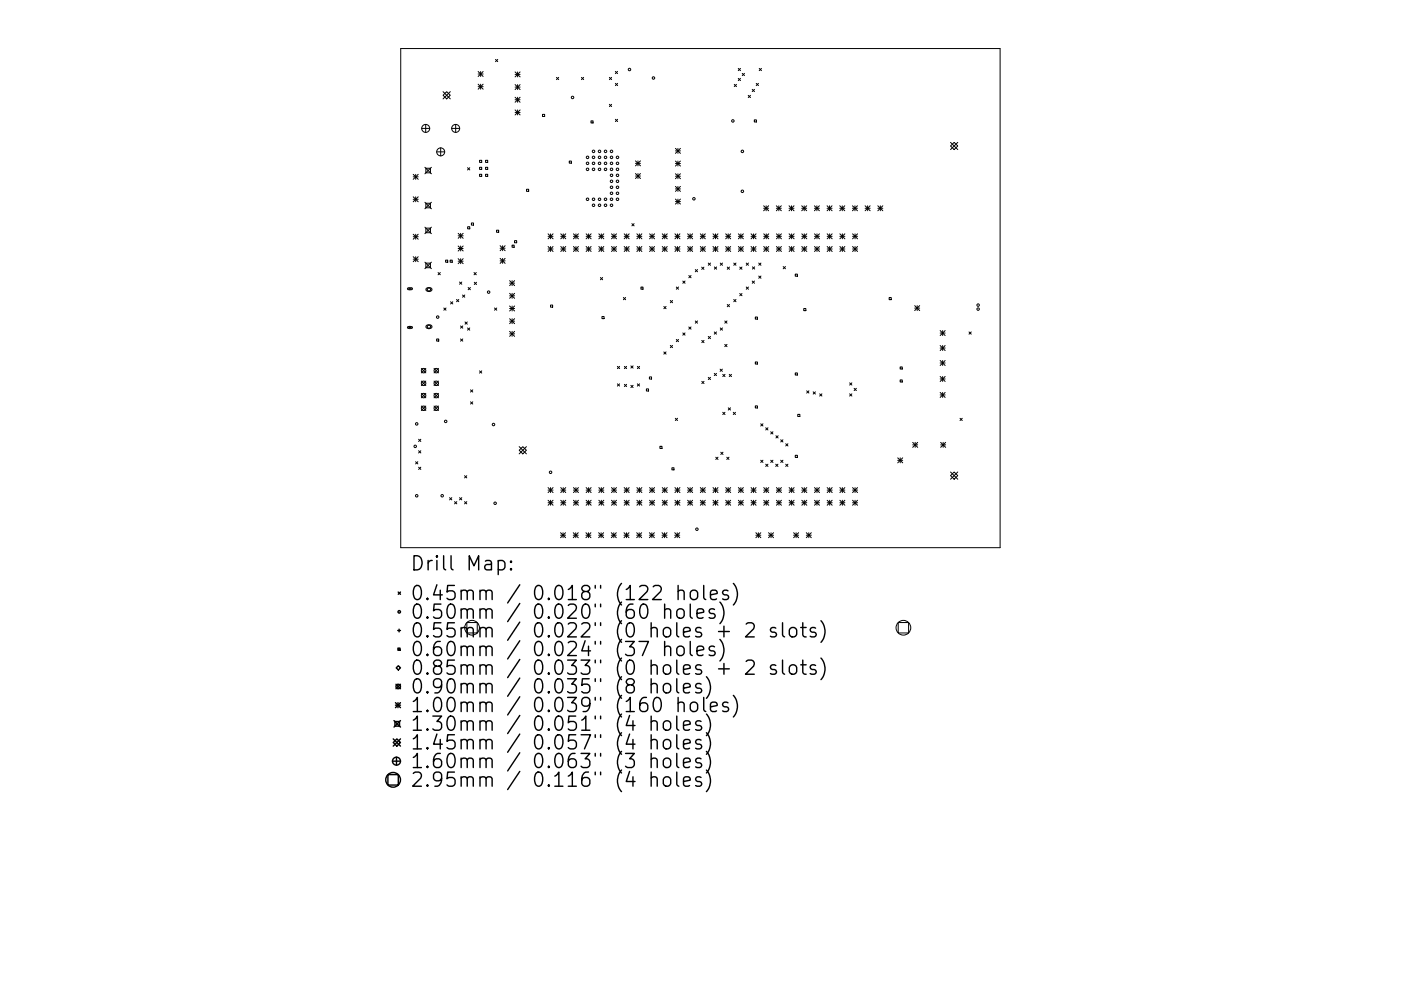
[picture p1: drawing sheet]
<svg xmlns="http://www.w3.org/2000/svg" width="297mm" height="210mm" viewBox="0 0 297 210" stroke-linecap="round" stroke-linejoin="round" font-family="sans-serif">
<defs><g id="words">
<g font-size="4.2">
<text x="86.9" y="121.1">Drill Map:</text>
<text x="86.9" y="127.4">0.45mm / 0.018&quot; (122 holes)</text>
<text x="86.9" y="131.3">0.50mm / 0.020&quot; (60 holes)</text>
<text x="86.9" y="135.3">0.55mm / 0.022&quot; (0 holes + 2 slots)</text>
<text x="86.9" y="139.2">0.60mm / 0.024&quot; (37 holes)</text>
<text x="86.9" y="143.2">0.85mm / 0.033&quot; (0 holes + 2 slots)</text>
<text x="86.9" y="147.2">0.90mm / 0.035&quot; (8 holes)</text>
<text x="86.9" y="151.1">1.00mm / 0.039&quot; (160 holes)</text>
<text x="86.9" y="155.1">1.30mm / 0.051&quot; (4 holes)</text>
<text x="86.9" y="159">1.45mm / 0.057&quot; (4 holes)</text>
<text x="86.9" y="163">1.60mm / 0.063&quot; (3 holes)</text>
<text x="86.9" y="167">2.95mm / 0.116&quot; (4 holes)</text>
</g>
</g></defs>
<g fill="none" stroke="#000" stroke-width=".21">
<path d="M85 10.3h127v105.9h-127zM93.9 19.4l1.6 1.6M95.5 19.4l-1.6 1.6M101.4 15.2l1 1M101.4 15.7h1M101.4 17.9l1 1M101.4 18.4h1M101.9 15.2v1M101.9 17.9v1M102.4 15.2l-1 1M102.4 17.9l-1 1M105.1 12.6l.4 .5"/>
<path d="M105.5 12.6l-.4 .5M109.2 15.3l1.1 1M109.2 15.8h1.1M109.2 17.9l1.1 1.1M109.2 18.5h1.1M109.7 15.3v1M109.7 17.9v1.1M110.3 15.3l-1.1 1M110.3 17.9l-1.1 1.1M118 16.4l.5 .5M118.5 16.4l-.5 .5M123.3 16.4l.4 .5"/>
<path d="M123.7 16.4l-.4 .5M129.2 16.4l.5 .5M129.7 16.4l-.5 .5M130.5 15.1l.4 .5M130.5 17.7l.4 .5M130.9 15.1l-.4 .5M130.9 17.7l-.4 .5M155.7 17.9l.5 .5M156.2 17.9l-.5 .5M156.5 14.5l.5 .5M156.5 16.6l.5 .5M157 14.5l-.5 .5"/>
<path d="M157 16.6l-.5 .5M157.4 15.6l.4 .4M157.8 15.6l-.4 .4M159.5 19l.5 .4M160 19l-.5 .4M160.3 17.7l.5 .5M160.8 17.7l-.5 .5M161 14.5l.4 .5M161.4 14.5l-.4 .5M87.6 37l1.1 1M87.6 37.5h1.1M88.1 37v1"/>
<path d="M88.7 37l-1.1 1M89.4 27.2h1.7M90.1 35.5l1.4 1.4M90.3 26.4v1.7M90.3 35.7h1v1h-1zM91.5 35.5l-1.4 1.4M92.6 32.2h1.7M93.4 31.4v1.7M93.9 20.2l.8-.8 .8 .8-.8 .8zM95.8 27.2h1.7M96.6 26.4v1.7M99.1 35.6l.5 .5"/>
<path d="M99.6 35.6l-.5 .5M101.7 34h.4v.5h-.4zM101.7 35.5h.4v.4h-.4zM101.7 37h.4v.4h-.4zM103 34h.4v.5h-.4zM103 35.5h.4v.4h-.4zM103 37h.4v.4h-.4zM109.2 20.6l1.1 1.1M109.2 21.2h1.1M109.2 23.3l1.1 1.1M109.2 23.9h1.1M109.7 20.6v1.1"/>
<path d="M109.7 23.3v1.1M110.3 20.6l-1.1 1.1M110.3 23.3l-1.1 1.1M115 24.3h.5v.4h-.5zM120.7 34.2h.4v.4h-.4zM125.3 25.6h.4v.5h-.4zM129.2 22.1l.5 .5M129.7 22.1l-.5 .5M130.5 25.3l.4 .5M130.9 25.3l-.4 .5M134.7 34.1l1.1 1.1M134.7 34.7h1.1"/>
<path d="M134.7 36.8l1.1 1.1M134.7 37.3h1.1M135.3 34.1v1.1M135.3 36.8v1.1M135.8 34.1l-1.1 1.1M135.8 36.8l-1.1 1.1M143.2 37.4h1.1M143.2 31.5l1.1 1M143.2 32h1.1M143.2 34.2l1.1 1M143.2 34.7h1.1M143.2 36.9l1.1 1"/>
<path d="M143.2 39.6l1.1 1M143.7 31.5v1M143.7 34.2v1M143.7 36.9v1M143.7 39.6v1M144.3 31.5l-1.1 1M144.3 34.2l-1.1 1M144.3 36.9l-1.1 1M144.3 39.6l-1.1 1M158.6 20.2l.5 .5M159.1 20.2l-.5 .5M159.9 25.4h.5v.5h-.5z"/>
<path d="M201.5 31l.8-.8 .8 .8-.8 .7zM201.5 30.2l1.6 1.5M203.1 30.2l-1.6 1.5M87.6 41.8l1.1 1M87.6 42.3h1.1M87.6 49.7l1.1 1.1M87.6 50.2h1.1M87.6 54.5l1.1 1M87.6 55h1.1M88.1 41.8v1M88.1 49.7v1.1M88.1 54.5v1"/>
<path d="M88.7 41.8l-1.1 1M88.7 49.7l-1.1 1.1M88.7 54.5l-1.1 1M90.1 42.9l1.4 1.4M90.1 48.2l1.4 1.4M90.1 55.6l1.4 1.4M90.3 43.1h1v1h-1zM90.3 48.4h1v1h-1zM90.3 55.8h1v1h-1zM91.5 42.9l-1.4 1.4M91.5 48.2l-1.4 1.4M91.5 55.6l-1.4 1.4"/>
<path d="M92.9 57.8l.5 .5M93.4 57.8l-.5 .5M94.5 55.2h.4v.4h-.4zM95.4 55.2h.5v.4h-.5zM97.1 49.5l1.1 1.1M97.1 50h1.1M97.1 52.2l1.1 1.1M97.1 52.7h1.1M97.1 54.9l1.1 1M97.1 55.4h1.1M97.4 59.8l.5 .5M97.7 49.5v1.1"/>
<path d="M97.7 52.2v1.1M97.7 54.9v1M97.9 59.8l-.5 .5M98.2 49.5l-1.1 1.1M98.2 52.2l-1.1 1.1M98.2 54.9l-1.1 1M99.2 48.1h.4v.5h-.4zM99.9 47.3h.5v.5h-.5zM100.5 57.8l.5 .5M100.6 59.9l.4 .5M101 57.8l-.5 .5M101 59.9l-.4 .5"/>
<path d="M105.3 48.8h.4v.5h-.4zM106 52.1l1.1 1.1M106 52.7h1.1M106 54.8l1.1 1.1M106 55.4h1.1M106.6 52.1v1.1M106.6 54.8v1.1M107.1 52.1l-1.1 1.1M107.1 54.8l-1.1 1.1M108 59.5l1.1 1.1M108.6 52h.4v.5h-.4zM108.6 59.5v1.1"/>
<path d="M109.1 51.1h.4v.4h-.4zM109.1 59.5l-1.1 1.1M111.6 40.2h.5v.4h-.5zM116.2 49.6l1.1 1.1M116.2 50.1h1.1M116.2 52.3l1.1 1.1M116.2 52.8h1.1M116.7 49.6v1.1M116.7 52.3v1.1M117.3 49.6l-1.1 1.1M117.3 52.3l-1.1 1.1M118.9 52.3l1.1 1.1"/>
<path d="M118.9 50.1h1.1M118.9 52.8h1.1M118.9 49.6l1.1 1.1M119.4 49.6v1.1M119.4 52.3v1.1M120 49.6l-1.1 1.1M120 52.3l-1.1 1.1M121.6 50.1h1M121.6 52.8h1M121.6 52.3l1 1.1M121.6 49.6l1 1.1M122.1 49.6v1.1"/>
<path d="M122.1 52.3v1.1M122.6 49.6l-1 1.1M122.6 52.3l-1 1.1M124.3 50.1h1M124.3 52.8h1M124.3 52.3l1 1.1M124.3 49.6l1 1.1M124.8 49.6v1.1M124.8 52.3v1.1M125.3 49.6l-1 1.1M125.3 52.3l-1 1.1M127 50.1h1"/>
<path d="M127 52.8h1M127 52.3l1 1.1M127 49.6l1 1.1M127.3 58.9l.5 .5M127.5 49.6v1.1M127.5 52.3v1.1M127.8 58.9l-.5 .5M128 49.6l-1 1.1M128 52.3l-1 1.1M129.7 50.1h1M129.7 52.8h1M129.7 49.6l1 1.1"/>
<path d="M129.7 52.3l1 1.1M130.2 49.6v1.1M130.2 52.3v1.1M130.7 49.6l-1 1.1M130.7 52.3l-1 1.1M132.3 50.1h1.1M132.3 52.8h1.1M132.3 52.3l1.1 1.1M132.3 49.6l1.1 1.1M132.9 49.6v1.1M132.9 52.3v1.1M133.4 49.6l-1.1 1.1"/>
<path d="M133.4 52.3l-1.1 1.1M134 47.4l.4 .5M134.4 47.4l-.4 .5M135 50.1h1.1M135 52.8h1.1M135 52.3l1.1 1.1M135 49.6l1.1 1.1M135.6 49.6v1.1M135.6 52.3v1.1M136.1 52.3l-1.1 1.1M136.1 49.6l-1.1 1.1M137.7 50.1h1.1"/>
<path d="M137.7 52.8h1.1M137.7 52.3l1.1 1.1M137.7 49.6l1.1 1.1M138.3 49.6v1.1M138.3 52.3v1.1M138.8 49.6l-1.1 1.1M138.8 52.3l-1.1 1.1M140.4 50.1h1.1M140.4 52.8h1.1M140.4 52.3l1.1 1.1M140.4 49.6l1.1 1.1M140.9 49.6v1.1"/>
<path d="M140.9 52.3v1.1M141.5 49.6l-1.1 1.1M141.5 52.3l-1.1 1.1M143.1 50.1h1.1M143.1 52.8h1.1M143.1 52.3l1.1 1.1M143.1 49.6l1.1 1.1M143.2 40.1h1.1M143.2 42.2l1.1 1.1M143.2 42.8h1.1M143.6 49.6v1.1M143.6 52.3v1.1"/>
<path d="M143.7 42.2v1.1M144.2 49.6l-1.1 1.1M144.2 52.3l-1.1 1.1M144.3 42.2l-1.1 1.1M144.8 59.6l.4 .5M145.2 59.6l-.4 .5M145.8 50.1h1M145.8 52.8h1M145.8 49.6l1 1.1M145.8 52.3l1 1.1M146 58.5l.5 .4M146.3 49.6v1.1"/>
<path d="M146.3 52.3v1.1M146.5 58.5l-.5 .4M146.8 49.6l-1 1.1M146.8 52.3l-1 1.1M147.4 57.2l.5 .5M147.9 57.2l-.5 .5M148.5 49.6l1 1.1M148.5 50.1h1M148.5 52.8h1M148.5 52.3l1 1.1M148.8 56.7l.4 .5M149 49.6v1.1"/>
<path d="M149 52.3v1.1M149.2 56.7l-.4 .5M149.5 49.6l-1 1.1M149.5 52.3l-1 1.1M150.2 55.8l.4 .5M150.6 55.8l-.4 .5M151.2 52.3l1 1.1M151.2 50.1h1M151.2 52.8h1M151.2 49.6l1 1.1M151.5 56.6l.4 .5M151.7 49.6v1.1"/>
<path d="M151.7 52.3v1.1M151.9 56.6l-.4 .5M152.2 49.6l-1 1.1M152.2 52.3l-1 1.1M152.7 55.8l.5 .5M153.2 55.8l-.5 .5M153.9 50.1h1M153.9 52.8h1M153.9 52.3l1 1.1M153.9 49.6l1 1.1M154.2 56.7l.5 .4M154.4 49.6v1.1"/>
<path d="M154.4 52.3v1.1M154.7 56.7l-.5 .4M154.9 49.6l-1 1.1M154.9 52.3l-1 1.1M155.6 55.8l.4 .5M156 55.8l-.4 .5M156.5 49.6l1.1 1.1M156.5 50.1h1.1M156.5 52.8h1.1M156.5 52.3l1.1 1.1M156.8 56.7l.5 .4M157.1 49.6v1.1"/>
<path d="M157.1 52.3v1.1M157.3 56.7l-.5 .4M157.6 49.6l-1.1 1.1M157.6 52.3l-1.1 1.1M158.2 55.8l.5 .5M158.7 55.8l-.5 .5M159.2 52.3l1.1 1.1M159.2 50.1h1.1M159.2 52.8h1.1M159.2 49.6l1.1 1.1M159.5 59.6l.5 .5M159.5 56.6l.5 .5"/>
<path d="M159.8 49.6v1.1M159.8 52.3v1.1M160 59.6l-.5 .5M160 56.6l-.5 .5M160.3 49.6l-1.1 1.1M160.3 52.3l-1.1 1.1M160.9 55.8l.4 .5M160.9 58.6l.4 .4M161.3 55.8l-.4 .5M161.3 58.6l-.4 .4M161.9 43.7l1.1 1M161.9 44.2h1.1"/>
<path d="M161.9 50.1h1.1M161.9 52.8h1.1M161.9 49.6l1.1 1.1M161.9 52.3l1.1 1.1M162.4 43.7v1M162.5 49.6v1.1M162.5 52.3v1.1M163 43.7l-1.1 1M163 49.6l-1.1 1.1M163 52.3l-1.1 1.1M164.6 44.2h1.1M164.6 43.7l1.1 1"/>
<path d="M164.6 50.1h1.1M164.6 52.8h1.1M164.6 52.3l1.1 1.1M164.6 49.6l1.1 1.1M165.1 43.7v1M165.1 49.6v1.1M165.1 52.3v1.1M165.7 43.7l-1.1 1M165.7 49.6l-1.1 1.1M165.7 52.3l-1.1 1.1M166.1 56.6l.4 .4M166.5 56.6l-.4 .4"/>
<path d="M167.3 44.2h1M167.3 43.7l1 1M167.3 50.1h1.1M167.3 52.8h1.1M167.3 52.3l1.1 1.1M167.3 49.6l1.1 1.1M167.8 43.7v1M167.8 49.6v1.1M167.8 52.3v1.1M168.3 43.7l-1 1M168.4 52.3l-1.1 1.1M168.4 49.6l-1.1 1.1"/>
<path d="M168.6 58.2h.5v.4h-.5zM170 44.2h1M170 43.7l1 1M170 50.1h1.1M170 52.8h1.1M170 52.3l1.1 1.1M170 49.6l1.1 1.1M170.5 43.7v1M170.5 49.6v1.1M170.5 52.3v1.1M171 43.7l-1 1M171.1 49.6l-1.1 1.1"/>
<path d="M171.1 52.3l-1.1 1.1M172.7 44.2h1M172.7 43.7l1 1M172.7 50.1h1M172.7 52.8h1M172.7 52.3l1 1.1M172.7 49.6l1 1.1M173.2 43.7v1M173.2 49.6v1.1M173.2 52.3v1.1M173.7 43.7l-1 1M173.7 49.6l-1 1.1"/>
<path d="M173.7 52.3l-1 1.1M175.4 44.2h1M175.4 43.7l1 1M175.4 50.1h1M175.4 52.8h1M175.4 52.3l1 1.1M175.4 49.6l1 1.1M175.9 43.7v1M175.9 49.6v1.1M175.9 52.3v1.1M176.4 43.7l-1 1M176.4 49.6l-1 1.1"/>
<path d="M176.4 52.3l-1 1.1M178 44.2h1.1M178 43.7l1.1 1M178.1 50.1h1M178.1 52.8h1M178.1 49.6l1 1.1M178.1 52.3l1 1.1M178.6 43.7v1M178.6 49.6v1.1M178.6 52.3v1.1M179.1 43.7l-1.1 1M179.1 52.3l-1 1.1"/>
<path d="M179.1 49.6l-1 1.1M180.7 44.2h1.1M180.7 43.7l1.1 1M180.8 50.1h1M180.8 52.8h1M180.8 52.3l1 1.1M180.8 49.6l1 1.1M181.3 43.7v1M181.3 49.6v1.1M181.3 52.3v1.1M181.8 43.7l-1.1 1M181.8 49.6l-1 1.1"/>
<path d="M181.8 52.3l-1 1.1M183.4 44.2h1.1M183.4 43.7l1.1 1M184 43.7v1M184.5 43.7l-1.1 1M186.1 44.2h1.1M186.1 43.7l1.1 1M186.6 43.7v1M187.2 43.7l-1.1 1M86.4 61.1h.9l.2 .2-.2 .2h-.8zM86.4 69.3h.9l.2 .2-.2 .2h-.8zM86.6 61.3h.6"/>
<path d="M86.6 69.5h.6M86.9 61v.6M86.9 69.2v.6M89.3 78.2l1 .9M90.3 78.2l-1 .9M90.4 61.2l.9-.1 .3 .4-.3 .3h-.7l-.3-.3zM90.4 69.1l.9-.1 .3 .4-.3 .3h-.7l-.3-.3zM90.5 61.4l.4-.4 .5 .4-.5 .5zM90.5 69.3l.4-.4 .5 .4-.5 .5zM92 78.2l1 .9M92.6 71.9h.4v.5h-.4zM93 78.2l-1 .9"/>
<path d="M94.1 65.3l.5 .5M94.6 65.3l-.5 .5M95.5 64l.5 .5M96 64l-.5 .5M96.8 63.5l.5 .5M97.3 63.5l-.5 .5M97.6 71.9l.5 .5M97.6 69.2l.5 .4M98.1 62.6l.4 .5M98.1 71.9l-.5 .5M98.1 69.2l-.5 .4M98.5 62.6l-.4 .5"/>
<path d="M98.6 68.3l.5 .5M99.1 68.3l-.5 .5M99.1 69.6l.5 .5M99.3 61l.4 .5M99.6 69.6l-.5 .5M99.7 61l-.4 .5M101.7 78.7l.4 .5M102.1 78.7l-.4 .5M104.8 65.3l.5 .5M105.3 65.3l-.5 .5M108 60.1h1.1M108 62.2l1.1 1.1"/>
<path d="M108 62.8h1.1M108 64.9l1.1 1.1M108 65.5h1.1M108 67.6l1.1 1.1M108 68.1h1.1M108 70.3l1.1 1.1M108 70.8h1.1M108.6 62.2v1.1M108.6 64.9v1.1M108.6 67.6v1.1M108.6 70.3v1.1M109.1 64.9l-1.1 1.1"/>
<path d="M109.1 62.2l-1.1 1.1M109.1 67.6l-1.1 1.1M109.1 70.3l-1.1 1.1M116.7 64.7h.5v.5h-.5zM127.6 67.2h.5v.4h-.5zM130.9 77.7l.5 .5M131.4 77.7l-.5 .5M132.2 63.1l.4 .5M132.4 77.7l.5 .5M132.6 63.1l-.4 .5M132.9 77.7l-.5 .5M133.8 77.6l.4 .5"/>
<path d="M134.2 77.6l-.4 .5M135.1 77.7l.5 .5M135.6 77.7l-.5 .5M135.9 60.9h.4v.5h-.4zM137.7 80h.4v.4h-.4zM140.7 65l.5 .5M140.7 74.7l.5 .4M141.2 65l-.5 .5M141.2 74.7l-.5 .4M142.1 63.8l.5 .4M142.1 73.3l.5 .5M142.6 73.3l-.5 .5"/>
<path d="M142.6 63.8l-.5 .4M143.4 60.9l.5 .5M143.4 72l.5 .5M143.9 72l-.5 .5M143.9 60.9l-.5 .5M144.8 70.6l.4 .5M145.2 70.6l-.4 .5M146 69.4l.5 .4M146.5 69.4l-.5 .4M147.4 68.1l.5 .5M147.9 68.1l-.5 .5M148.8 72.2l.5 .5"/>
<path d="M149.3 72.2l-.5 .5M150.2 71.4l.4 .5M150.6 71.4l-.4 .5M151.4 70.4l.5 .5M151.4 79.2l.5 .5M151.9 70.4l-.5 .5M151.9 79.2l-.5 .5M152.7 78.3l.5 .5M152.7 69.6l.5 .5M153.2 78.3l-.5 .5M153.2 69.6l-.5 .5M153.2 79.4l.5 .5"/>
<path d="M153.7 68.1l.4 .5M153.7 73.1l.4 .4M153.7 79.4l-.5 .5M154.1 68.1l-.4 .5M154.1 73.1l-.4 .4M154.2 64.6l.5 .5M154.6 79.4l.5 .5M154.7 64.6l-.5 .5M155.1 79.4l-.5 .5M155.6 63.5l.4 .5M156 63.5l-.4 .5M156.8 62.3l.5 .4"/>
<path d="M157.3 62.3l-.5 .4M158.2 60.9l.5 .5M158.7 60.9l-.5 .5M160.1 67.3h.5v.4h-.5zM160.1 76.8h.5v.4h-.5zM168.6 79.1h.5v.5h-.5zM170.4 65.5h.5v.4h-.5zM188.5 63.1h.5v.5h-.5zM190.8 77.9h.5v.4h-.5zM193.9 64.8l1.1 1.1M193.9 65.4h1.1M194.5 64.8v1.1"/>
<path d="M195 64.8l-1.1 1.1M199.3 70.1l1.1 1.1M199.3 70.7h1.1M199.3 73.3l1.1 1.1M199.3 73.8h1.1M199.3 76.5l1.1 1M199.3 77h1.1M199.3 79.9l1.1 1M199.9 70.1v1.1M199.9 73.3v1.1M199.9 76.5v1M199.9 79.9v1"/>
<path d="M200.4 70.1l-1.1 1.1M200.4 73.3l-1.1 1.1M200.4 76.5l-1.1 1M200.4 79.9l-1.1 1M205.4 70.4l.5 .5M205.9 70.4l-.5 .5M88.1 98l.5 .4M88.6 98l-.5 .4M88.7 93.2l.5 .5M88.7 95.6l.5 .5M88.7 99.1l.5 .5M89.2 93.2l-.5 .5"/>
<path d="M89.2 95.6l-.5 .5M89.2 99.1l-.5 .5M89.3 80.9l1 .9M89.3 83.5l1 .9M89.3 86.1l1 1M90.3 80.9l-1 .9M90.3 83.5l-1 .9M90.3 86.1l-1 1M92 80.9l1 .9M92 86.1l1 1M92 83.5l1 .9M93 83.5l-1 .9"/>
<path d="M93 80.9l-1 .9M93 86.1l-1 1M99.8 82.7l.4 .5M99.8 85.3l.4 .4M100.2 82.7l-.4 .5M100.2 85.3l-.4 .4M110.1 94.8l1.5 1.5M110.8 94.8l.8 .7-.8 .8-.7-.8zM111.6 94.8l-1.5 1.5M130.9 81.4l.5 .5M131.4 81.4l-.5 .5M132.4 81.5l.5 .5"/>
<path d="M132.9 81.5l-.5 .5M133.8 81.8l.4 .4M134.2 81.8l-.4 .4M135.1 81.4l.5 .5M135.6 81.4l-.5 .5M137.1 82.5h.4v.5h-.4zM139.9 94.7h.5v.4h-.5zM142.5 99.2h.4v.5h-.4zM143.2 88.7l.5 .5M143.7 88.7l-.5 .5M148.8 80.9l.5 .5M149.3 80.9l-.5 .5"/>
<path d="M150.2 80.1l.4 .4M150.6 80.1l-.4 .4M151.8 97l.4 .5M152.2 97l-.4 .5M152.8 95.9l.5 .5M153.2 87.5l.5 .5M153.3 95.9l-.5 .5M153.7 87.5l-.5 .5M154.1 97l.5 .5M154.4 86.5l.5 .5M154.6 97l-.5 .5M154.9 86.5l-.5 .5"/>
<path d="M155.5 87.5l.4 .5M155.9 87.5l-.4 .5M160.1 86.1h.5v.5h-.5zM161.3 89.9l.5 .5M161.3 97.6l.5 .5M161.8 89.9l-.5 .5M161.8 97.6l-.5 .5M162.3 90.8l.5 .4M162.3 98.5l.5 .5M162.8 90.8l-.5 .4M162.8 98.5l-.5 .5M163.4 91.6l.5 .5"/>
<path d="M163.4 97.6l.5 .5M163.9 91.6l-.5 .5M163.9 97.6l-.5 .5M164.5 98.5l.4 .5M164.5 92.5l.5 .4M164.9 98.5l-.4 .5M165 92.5l-.5 .4M165.5 97.6l.5 .5M165.5 93.3l.5 .5M166 93.3l-.5 .5M166 97.6l-.5 .5M166.6 94.1l.5 .5"/>
<path d="M166.6 98.5l.5 .5M167.1 94.1l-.5 .5M167.1 98.5l-.5 .5M168.6 96.6h.5v.4h-.5zM169.1 87.9h.5v.5h-.5zM171 82.9l.5 .5M171.5 82.9l-.5 .5M172.4 83.1l.5 .5M172.9 83.1l-.5 .5M173.8 83.6l.5 .4M174.3 83.6l-.5 .4M180.1 81.2l.5 .5"/>
<path d="M180.1 83.6l.5 .4M180.6 81.2l-.5 .5M180.6 83.6l-.5 .4M181.1 82.4l.5 .5M181.6 82.4l-.5 .5M190.3 97.1l1.1 1.1M190.3 97.7h1.1M190.8 80.6h.5v.5h-.5zM190.9 97.1v1.1M191.4 97.1l-1.1 1.1M193.5 93.9l1.1 1M193.5 94.4h1.1"/>
<path d="M194 93.9v1M194.6 93.9l-1.1 1M199.3 80.4h1.1M199.3 83.3l1.1 1M199.3 83.8h1.1M199.4 94.4h1.1M199.4 93.9l1.1 1M199.9 83.3v1M200 93.9v1M200.4 83.3l-1.1 1M200.5 93.9l-1.1 1M203.5 88.7l.5 .5"/>
<path d="M204 88.7l-.5 .5M95.3 105.6l.5 .5M95.8 105.6l-.5 .5M96.4 106.4l.4 .5M96.8 106.4l-.4 .5M97.4 105.6l.5 .5M97.9 105.6l-.5 .5M98.5 100.9l.5 .5M98.5 106.4l.5 .5M99 100.9l-.5 .5M99 106.4l-.5 .5M116.2 103.4l1.1 1.1"/>
<path d="M116.2 104h1.1M116.2 106.1l1.1 1.1M116.2 106.7h1.1M116.7 103.4v1.1M116.7 106.1v1.1M117.3 103.4l-1.1 1.1M117.3 106.1l-1.1 1.1M118.8 113l1.1 1.1M118.8 113.6h1.1M118.9 106.1l1.1 1.1M118.9 104h1.1M118.9 106.7h1.1"/>
<path d="M118.9 103.4l1.1 1.1M119.4 113v1.1M119.4 103.4v1.1M119.4 106.1v1.1M119.9 113l-1.1 1.1M120 103.4l-1.1 1.1M120 106.1l-1.1 1.1M121.5 113.6h1.1M121.5 113l1.1 1.1M121.6 104h1M121.6 106.7h1M121.6 106.1l1 1.1"/>
<path d="M121.6 103.4l1 1.1M122.1 113v1.1M122.1 103.4v1.1M122.1 106.1v1.1M122.6 113l-1.1 1.1M122.6 103.4l-1 1.1M122.6 106.1l-1 1.1M124.2 113.6h1.1M124.2 113l1.1 1.1M124.3 104h1M124.3 106.7h1M124.3 106.1l1 1.1"/>
<path d="M124.3 103.4l1 1.1M124.8 113v1.1M124.8 103.4v1.1M124.8 106.1v1.1M125.3 113l-1.1 1.1M125.3 106.1l-1 1.1M125.3 103.4l-1 1.1M126.9 113.6h1.1M126.9 113l1.1 1.1M127 104h1M127 106.7h1M127 103.4l1 1.1"/>
<path d="M127 106.1l1 1.1M127.4 113v1.1M127.5 103.4v1.1M127.5 106.1v1.1M128 113l-1.1 1.1M128 103.4l-1 1.1M128 106.1l-1 1.1M129.6 113.6h1.1M129.6 113l1.1 1.1M129.7 104h1M129.7 106.7h1M129.7 106.1l1 1.1"/>
<path d="M129.7 103.4l1 1.1M130.1 113v1.1M130.2 103.4v1.1M130.2 106.1v1.1M130.7 113l-1.1 1.1M130.7 103.4l-1 1.1M130.7 106.1l-1 1.1M132.3 113.6h1.1M132.3 113l1.1 1.1M132.3 103.4l1.1 1.1M132.3 104h1.1M132.3 106.7h1.1"/>
<path d="M132.3 106.1l1.1 1.1M132.8 113v1.1M132.9 103.4v1.1M132.9 106.1v1.1M133.4 113l-1.1 1.1M133.4 103.4l-1.1 1.1M133.4 106.1l-1.1 1.1M135 113.6h1M135 113l1 1.1M135 106.1l1.1 1.1M135 103.4l1.1 1.1M135 104h1.1"/>
<path d="M135 106.7h1.1M135.5 113v1.1M135.6 103.4v1.1M135.6 106.1v1.1M136 113l-1 1.1M136.1 103.4l-1.1 1.1M136.1 106.1l-1.1 1.1M137.7 113.6h1M137.7 113l1 1.1M137.7 106.1l1.1 1.1M137.7 104h1.1M137.7 106.7h1.1"/>
<path d="M137.7 103.4l1.1 1.1M138.2 113v1.1M138.3 103.4v1.1M138.3 106.1v1.1M138.7 113l-1 1.1M138.8 103.4l-1.1 1.1M138.8 106.1l-1.1 1.1M140.4 113.6h1M140.4 113l1 1.1M140.4 104h1.1M140.4 106.7h1.1M140.4 106.1l1.1 1.1"/>
<path d="M140.4 103.4l1.1 1.1M140.9 113v1.1M140.9 103.4v1.1M140.9 106.1v1.1M141.4 113l-1 1.1M141.5 103.4l-1.1 1.1M141.5 106.1l-1.1 1.1M143.1 113.6h1M143.1 113l1 1.1M143.1 103.4l1.1 1.1M143.1 104h1.1M143.1 106.7h1.1"/>
<path d="M143.1 106.1l1.1 1.1M143.6 113v1.1M143.6 103.4v1.1M143.6 106.1v1.1M144.1 113l-1 1.1M144.2 103.4l-1.1 1.1M144.2 106.1l-1.1 1.1M145.8 106.1l1 1.1M145.8 104h1M145.8 106.7h1M145.8 103.4l1 1.1M146.3 103.4v1.1"/>
<path d="M146.3 106.1v1.1M146.8 103.4l-1 1.1M146.8 106.1l-1 1.1M148.5 104h1M148.5 106.7h1M148.5 106.1l1 1.1M148.5 103.4l1 1.1M149 103.4v1.1M149 106.1v1.1M149.5 103.4l-1 1.1M149.5 106.1l-1 1.1M151.2 104h1"/>
<path d="M151.2 106.7h1M151.2 106.1l1 1.1M151.2 103.4l1 1.1M151.7 103.4v1.1M151.7 106.1v1.1M152.2 103.4l-1 1.1M152.2 106.1l-1 1.1M153.9 104h1M153.9 106.7h1M153.9 106.1l1 1.1M153.9 103.4l1 1.1M154.4 103.4v1.1"/>
<path d="M154.4 106.1v1.1M154.9 103.4l-1 1.1M154.9 106.1l-1 1.1M156.5 104h1.1M156.5 106.7h1.1M156.5 106.1l1.1 1.1M156.5 103.4l1.1 1.1M157.1 103.4v1.1M157.1 106.1v1.1M157.6 103.4l-1.1 1.1M157.6 106.1l-1.1 1.1M159.2 104h1.1"/>
<path d="M159.2 106.7h1.1M159.2 103.4l1.1 1.1M159.2 106.1l1.1 1.1M159.8 103.4v1.1M159.8 106.1v1.1M160.3 113.6h1M160.3 113l1 1.1M160.3 103.4l-1.1 1.1M160.3 106.1l-1.1 1.1M160.8 113v1.1M161.3 113l-1 1.1M161.9 104h1.1"/>
<path d="M161.9 106.7h1.1M161.9 106.1l1.1 1.1M161.9 103.4l1.1 1.1M162.5 103.4v1.1M162.5 106.1v1.1M162.9 113.6h1.1M162.9 113l1.1 1.1M163 103.4l-1.1 1.1M163 106.1l-1.1 1.1M163.5 113v1.1M164 113l-1.1 1.1M164.6 104h1.1"/>
<path d="M164.6 106.7h1.1M164.6 106.1l1.1 1.1M164.6 103.4l1.1 1.1M165.1 103.4v1.1M165.1 106.1v1.1M165.7 103.4l-1.1 1.1M165.7 106.1l-1.1 1.1M167.3 103.4l1.1 1.1M167.3 104h1.1M167.3 106.7h1.1M167.3 106.1l1.1 1.1M167.8 103.4v1.1"/>
<path d="M167.8 106.1v1.1M168.3 113.6h1M168.3 113l1 1.1M168.4 103.4l-1.1 1.1M168.4 106.1l-1.1 1.1M168.8 113v1.1M169.3 113l-1 1.1M170 106.1l1.1 1.1M170 104h1.1M170 106.7h1.1M170 103.4l1.1 1.1M170.5 103.4v1.1"/>
<path d="M170.5 106.1v1.1M171 113.6h1M171 113l1 1.1M171.1 103.4l-1.1 1.1M171.1 106.1l-1.1 1.1M171.5 113v1.1M172 113l-1 1.1M172.7 104h1M172.7 106.7h1M172.7 106.1l1 1.1M172.7 103.4l1 1.1M173.2 103.4v1.1"/>
<path d="M173.2 106.1v1.1M173.7 103.4l-1 1.1M173.7 106.1l-1 1.1M175.4 104h1M175.4 106.7h1M175.4 103.4l1 1.1M175.4 106.1l1 1.1M175.9 103.4v1.1M175.9 106.1v1.1M176.4 103.4l-1 1.1M176.4 106.1l-1 1.1M178.1 104h1"/>
<path d="M178.1 106.7h1M178.1 106.1l1 1.1M178.1 103.4l1 1.1M178.6 103.4v1.1M178.6 106.1v1.1M179.1 103.4l-1 1.1M179.1 106.1l-1 1.1M180.8 104h1M180.8 106.7h1M180.8 106.1l1 1.1M180.8 103.4l1 1.1M181.3 103.4v1.1"/>
<path d="M181.3 106.1v1.1M181.8 103.4l-1 1.1M181.8 106.1l-1 1.1M201.5 100.9l.8-.8 .8 .8-.8 .8zM201.5 100.1l1.6 1.6M203.1 100.1l-1.6 1.6M190.4 132.1h2.2v2.2h-2.2z"/>
<circle cx="133.5" cy="14.7" r=".26"/>
<circle cx="138.5" cy="16.5" r=".26"/>
<circle cx="90.3" cy="27.2" r=".85"/>
<circle cx="93.4" cy="32.2" r=".85"/>
<circle cx="96.6" cy="27.2" r=".85"/>
<circle cx="121.4" cy="20.7" r=".26"/>
<circle cx="124.6" cy="35.9" r=".26"/>
<circle cx="124.6" cy="34.7" r=".26"/>
<circle cx="124.6" cy="33.4" r=".26"/>
<circle cx="125.8" cy="35.9" r=".26"/>
<circle cx="125.8" cy="34.7" r=".26"/>
<circle cx="125.8" cy="33.4" r=".26"/>
<circle cx="125.8" cy="32.1" r=".26"/>
<circle cx="127.1" cy="35.9" r=".26"/>
<circle cx="127.1" cy="34.7" r=".26"/>
<circle cx="127.1" cy="32.1" r=".26"/>
<circle cx="127.1" cy="33.4" r=".26"/>
<circle cx="128.4" cy="34.7" r=".26"/>
<circle cx="128.4" cy="35.9" r=".26"/>
<circle cx="128.4" cy="32.1" r=".26"/>
<circle cx="128.4" cy="33.4" r=".26"/>
<circle cx="129.7" cy="35.9" r=".26"/>
<circle cx="129.7" cy="34.7" r=".26"/>
<circle cx="129.7" cy="37.2" r=".26"/>
<circle cx="129.7" cy="39.7" r=".26"/>
<circle cx="129.7" cy="38.5" r=".26"/>
<circle cx="129.7" cy="33.4" r=".26"/>
<circle cx="129.7" cy="32.1" r=".26"/>
<circle cx="130.9" cy="35.9" r=".26"/>
<circle cx="130.9" cy="34.7" r=".26"/>
<circle cx="130.9" cy="39.7" r=".26"/>
<circle cx="130.9" cy="37.2" r=".26"/>
<circle cx="130.9" cy="38.5" r=".26"/>
<circle cx="130.9" cy="33.4" r=".26"/>
<circle cx="155.4" cy="25.7" r=".26"/>
<circle cx="157.4" cy="32.1" r=".26"/>
<circle cx="124.6" cy="42.3" r=".26"/>
<circle cx="125.8" cy="42.3" r=".26"/>
<circle cx="125.8" cy="43.6" r=".26"/>
<circle cx="127.1" cy="42.3" r=".26"/>
<circle cx="127.1" cy="43.6" r=".26"/>
<circle cx="128.4" cy="42.3" r=".26"/>
<circle cx="128.4" cy="43.6" r=".26"/>
<circle cx="129.7" cy="41" r=".26"/>
<circle cx="129.7" cy="42.3" r=".26"/>
<circle cx="129.7" cy="43.6" r=".26"/>
<circle cx="130.9" cy="41" r=".26"/>
<circle cx="130.9" cy="42.3" r=".26"/>
<circle cx="147.1" cy="42.2" r=".26"/>
<circle cx="157.4" cy="40.6" r=".26"/>
<circle cx="89.8" cy="78.6" r=".48"/>
<circle cx="92.5" cy="78.6" r=".48"/>
<circle cx="92.8" cy="67.3" r=".26"/>
<circle cx="103.6" cy="62" r=".26"/>
<circle cx="207.4" cy="64.7" r=".26"/>
<circle cx="207.4" cy="65.6" r=".26"/>
<circle cx="88" cy="94.7" r=".26"/>
<circle cx="88.4" cy="89.9" r=".26"/>
<circle cx="89.8" cy="81.3" r=".48"/>
<circle cx="89.8" cy="86.6" r=".48"/>
<circle cx="89.8" cy="83.9" r=".48"/>
<circle cx="92.5" cy="81.3" r=".48"/>
<circle cx="92.5" cy="86.6" r=".48"/>
<circle cx="92.5" cy="83.9" r=".48"/>
<circle cx="94.5" cy="89.4" r=".26"/>
<circle cx="104.6" cy="90.1" r=".26"/>
<circle cx="88.4" cy="105.2" r=".26"/>
<circle cx="93.8" cy="105.2" r=".26"/>
<circle cx="105" cy="106.8" r=".26"/>
<circle cx="116.7" cy="100.2" r=".26"/>
<circle cx="147.8" cy="112.3" r=".26"/>
<circle cx="191.5" cy="133.2" r="1.56"/>
</g>
<g fill="none" stroke="#000" stroke-width=".3">
<path d="M105.6 119.1l.9-.2 .6 .6v.8l-.3 .5-.3 .1-.9-.1M108.3 119.1l.2 .1-.2 .1-.1-.1 .1-.1v.2M84.3 133.8h.6M84.4 137.5h.4v.5h-.4zM84.4 125.6l.5 .5M84.6 133.5v.6M84.9 125.6l-.5 .5M108.3 120.6l.2 .2-.2 .1-.1-.1 .1-.2v.3M140.9 129.5a.75 .75 0 0 1 1.3 .1v1.6M140.9 137.4a.75 .75 0 0 1 1.3 .1v1.6M140.9 128.2v3M140.9 136.1v3"/>
<path d="M143.6 129.5a.81 .81 0 0 1 .8-.3 .81 .81 0 0 1 .7 .5v.9a.81 .81 0 0 1-.8 .6 .81 .81 0 0 1-.8-.6v-.9zM143.6 137.4a.81 .81 0 0 1 .8-.3 .81 .81 0 0 1 .7 .6v.8a.81 .81 0 0 1-.8 .6 .81 .81 0 0 1-.8-.6v-.8zM143.8 125.5a.74 .74 0 0 1 1.3 .1v1.6M143.8 124.2v3M146.3 128.2v2.5l.5 .5M146.3 136.1v2.6l.5 .4M146.5 125.5a.81 .81 0 0 1 .8-.3 .81 .81 0 0 1 .6 .6v.8a.81 .81 0 0 1-.8 .6 .81 .81 0 0 1-.8-.6v-.8zM147.8 130.2l1.4-.3-.1-.6-.9-.1-.4 .4v1.1l.1 .3 .3 .2 .9-.2M147.8 138.1l1.4-.3-.1-.6-.9-.1-.4 .4v1.2l.1 .2 .3 .2 .9-.2M149.2 124.2v2.6l.4 .4M150.6 126.2l1.5-.3-.2-.5-.8-.2-.5 .4v1.2l.2 .3 .3 .1 .8-.1M151.5 129.3l-.7-.1-.5 .4 .2 .4 1 .3 .1 .3-.1 .4-.3 .2-.9-.2"/>
<path d="M151.5 137.2l-.7-.1-.5 .4 .2 .4 1 .3 .1 .3-.1 .4-.3 .2-.9-.2M152.3 134h2.3M152.6 127.7a3.4 3.4 0 0 1 0 4.6M152.6 135.7a3.4 3.4 0 0 1 0 4.5M153.5 132.8v2.3M154.3 125.4l-.7-.2-.4 .4 .1 .5 1 .3 .2 .2-.2 .5-.2 .1-.9-.1M155.5 123.8a3.4 3.4 0 0 1 0 4.6M158.2 132.4l.4-.3h.7a.81 .81 0 0 1 .5 1.3l-1.7 1.7h1.8M164.5 133.3l-.7-.2-.5 .5 .2 .4 1 .3 .1 .3-.1 .4-.3 .1-.9-.1M165.9 132.1v2.6l.4 .4M167.5 133.4a.81 .81 0 0 1 .8-.3 .81 .81 0 0 1 .6 .6v.9a.81 .81 0 0 1-.8 .6 .81 .81 0 0 1-.8-.6v-.9zM169.8 133.1h1.1"/>
<path d="M170.2 132.1v2.6l.1 .3 .6 .1M172.9 133.3l-.7-.2-.4 .5 .1 .4 1 .3 .2 .3-.2 .4-.3 .1-.8-.1M174.1 131.7a3.4 3.4 0 0 1 0 4.6M174.1 139.6a3.4 3.4 0 0 1 0 4.6M83.4 157.5l.7-.7 .8 .7-.8 .8zM83.4 156.8l1.5 1.5M83.5 152.9l1.4 1.4M83.7 153.1h1v1h-1zM83.9 149.1l1 1M83.9 149.6h1M84 145.2l.9 .9M84 141.7l.5-.5 .4 .5-.4 .4z"/>
<path d="M84.4 149.1v1M84.9 145.2l-.9 .9M84.9 149.1l-1 1M84.9 152.9l-1.4 1.4M84.9 156.8l-1.5 1.5M138.1 145.3a.74 .74 0 0 1 1.2 .1v1.6M138.1 153.2a.74 .74 0 0 1 1.2 .2v1.5M138.1 157.2a.74 .74 0 0 1 1.2 .1v1.6M138.1 144v3M138.1 151.9v3M138.1 155.9v3M138.1 159.8v3"/>
<path d="M140.9 145.2a.81 .81 0 0 1 1.3 .4v.8a.81 .81 0 0 1-.8 .6 .81 .81 0 0 1-.8-.6v-.8zM140.9 153.1a.81 .81 0 0 1 1.3 .4v.9a.81 .81 0 0 1-.8 .6 .81 .81 0 0 1-.8-.6v-.9zM140.9 157a.81 .81 0 0 1 1.3 .5v.8a.81 .81 0 0 1-.8 .6 .81 .81 0 0 1-.8-.6v-.8zM143.5 144v2.6l.4 .4M143.5 151.9v2.6l.4 .4M143.5 155.9v2.6l.4 .4M143.5 159.8v2.6l.4 .4M143.8 149.3a.75 .75 0 0 1 1.3 .1v1.6M143.8 148v3M144.9 146l1.4-.3-.1-.5-.9-.2-.4 .4v1.2l.2 .3 .2 .1 .9-.1M144.9 153.9l1.4-.3-.1-.5-.9-.2-.4 .5v1.1l.2 .3 .2 .1 .9-.1M144.9 157.9l1.4-.3-.1-.6-.9-.1-.4 .4v1.2l.2 .2 .2 .2 .9-.2"/>
<path d="M146.5 149.3a.81 .81 0 0 1 .8-.3 .81 .81 0 0 1 .6 .5v.9a.81 .81 0 0 1-.8 .6 .81 .81 0 0 1-.8-.6v-.9zM148.6 145.2l-.7-.2-.4 .4 .1 .5 1 .3 .2 .2-.2 .5-.3 .1-.8-.1M148.6 153.1l-.7-.2-.4 .5 .1 .4 1 .3 .2 .3-.2 .4-.3 .1-.8-.1M148.6 157l-.7-.1-.4 .4 .1 .4 1 .3 .2 .3-.2 .4-.3 .2-.8-.2M149.2 148v2.5l.4 .5M149.8 143.6a3.4 3.4 0 0 1 0 4.6M149.8 151.5a3.4 3.4 0 0 1 0 4.6M149.8 155.5a3.4 3.4 0 0 1 0 4.5M149.8 159.4a3.4 3.4 0 0 1 0 4.6M150.6 150l1.5-.3-.2-.6-.8-.1-.5 .4v1.1l.2 .3 .3 .2 .8-.2M152.3 141.9h2.3M153.5 140.8v2.2"/>
<path d="M154.3 149.1l-.7-.1-.4 .4 .1 .4 1 .3 .2 .3-.2 .4-.2 .2-.9-.2M155.5 147.5a3.4 3.4 0 0 1 0 4.6M158.2 140.3l.4-.3h.7a.81 .81 0 0 1 .5 1.3l-1.7 1.7h1.8M164.5 141.2l-.7-.2-.5 .5 .2 .4 1 .3 .1 .3-.1 .4-.3 .1-.9-.1M165.9 140v2.6l.4 .4M167.5 141.3a.81 .81 0 0 1 .8-.3 .81 .81 0 0 1 .6 .6v.9a.81 .81 0 0 1-.8 .6 .81 .81 0 0 1-.8-.6v-.9zM169.8 141h1.1M170.2 140v2.6l.1 .3 .6 .1M172.9 141.2l-.7-.2-.4 .5 .1 .4 1 .3 .2 .3-.2 .4-.3 .1-.8-.1M82.2 164.3h2.3v2.3h-2.3zM83.2 161.5h1.7M84.1 160.6v1.7"/>
<path d="M138.1 161.1a.74 .74 0 0 1 1.2 .2v1.5M138.1 165.1a.74 .74 0 0 1 1.2 .1v1.6M138.1 163.8v3M140.9 161a.81 .81 0 0 1 1.3 .4v.9a.81 .81 0 0 1-.8 .6 .81 .81 0 0 1-.8-.6v-.9zM140.9 165a.81 .81 0 0 1 1.3 .4v.8a.81 .81 0 0 1-.8 .6 .81 .81 0 0 1-.8-.6v-.8zM143.5 163.8v2.6l.4 .4M144.9 161.8l1.4-.2-.1-.6-.9-.2-.4 .5v1.1l.2 .3 .2 .1 .9-.1M144.9 165.8l1.4-.3-.1-.5-.9-.2-.4 .4v1.2l.2 .3 .2 .1 .9-.1M148.6 161l-.7-.2-.4 .5 .1 .4 1 .3 .2 .3-.2 .4-.3 .1-.8-.1M148.6 165l-.7-.2-.4 .4 .1 .5 1 .3 .2 .2-.2 .5-.3 .1-.8-.1M149.8 163.4a3.4 3.4 0 0 1 0 4.6"/>
<circle cx="84.6" cy="129.8" r=".26"/>
<circle cx="84.4" cy="145.7" r=".48"/>
<circle cx="83.3" cy="165.5" r="1.56"/>
<circle cx="84.1" cy="161.5" r=".85"/>
</g>
<use href="#words"/>
</svg>
